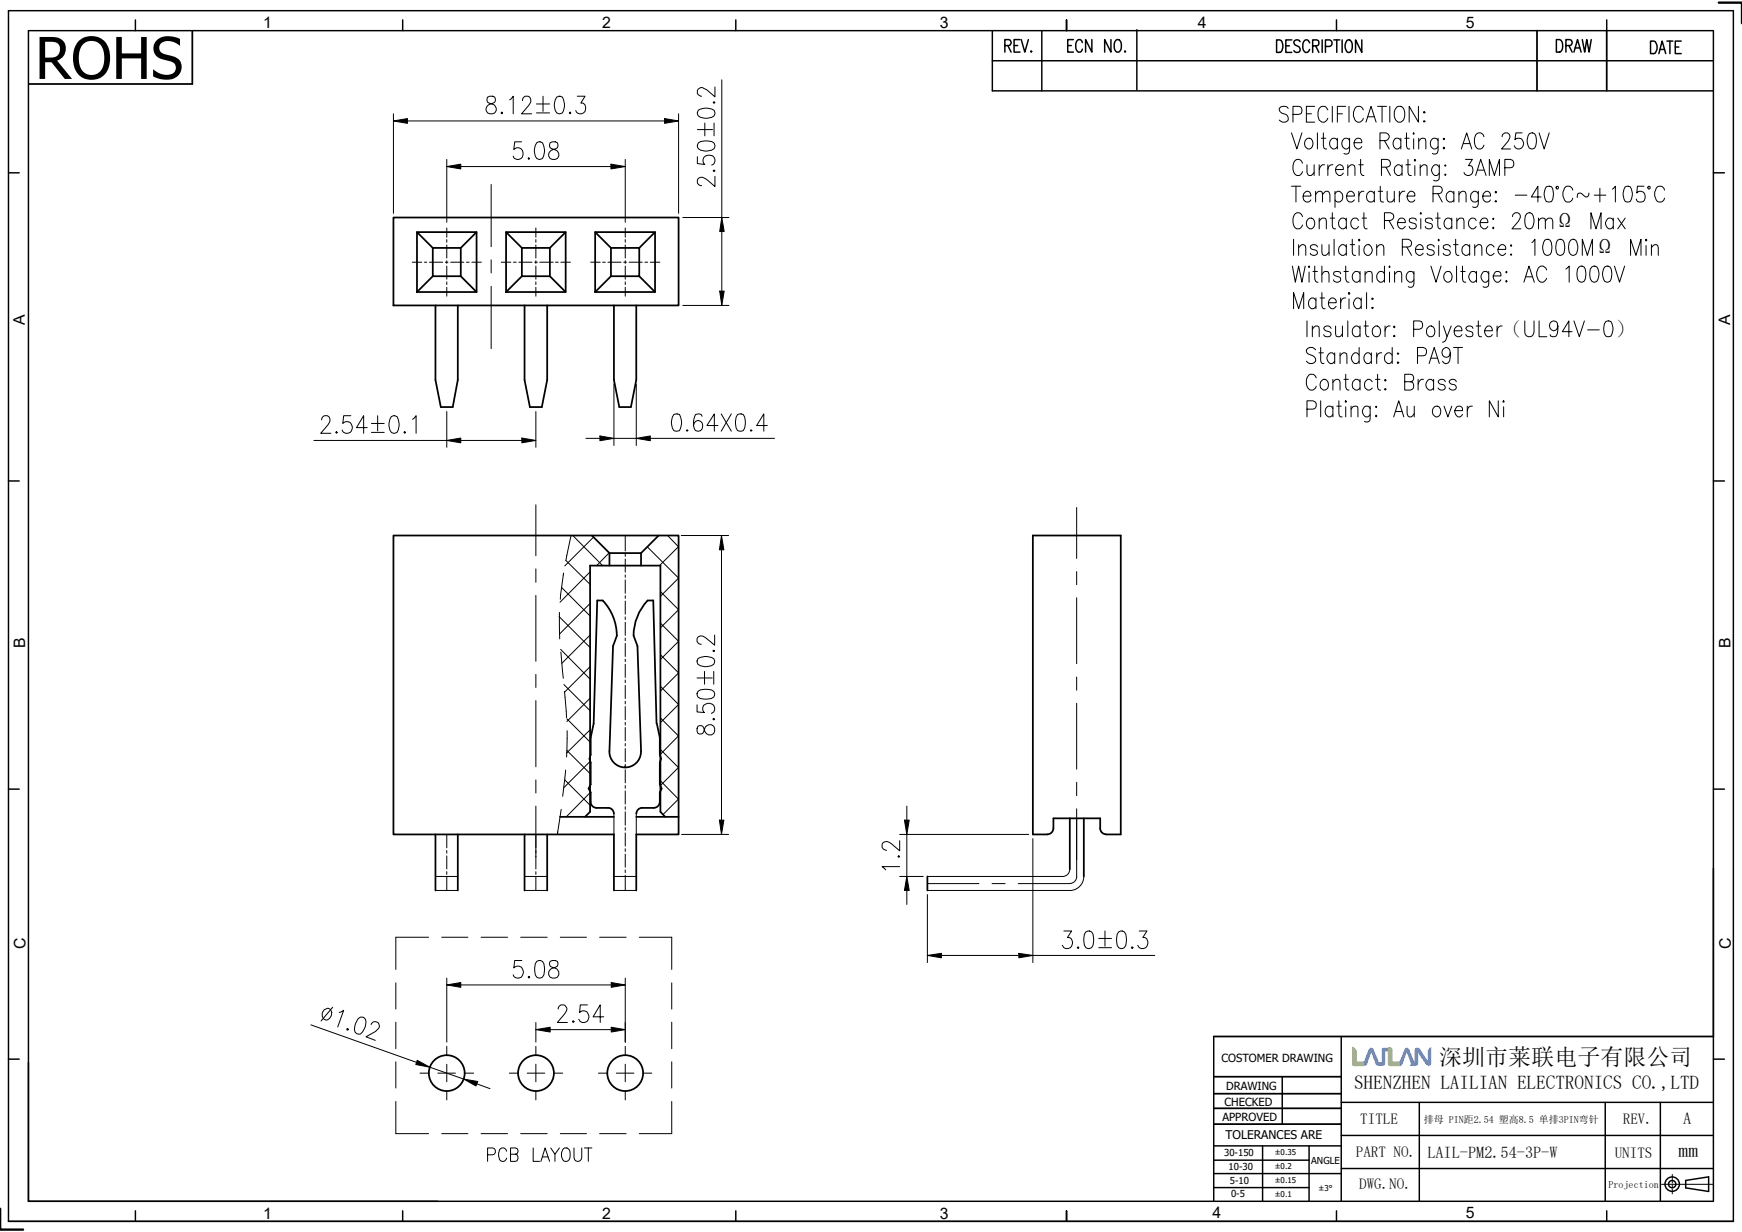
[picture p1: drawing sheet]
<svg xmlns="http://www.w3.org/2000/svg" width="297mm" height="210mm" viewBox="0 0 297 210" stroke-linecap="round" stroke-linejoin="round" font-family="sans-serif">
<defs><g id="words">
<text font-size="9.8" x="6" y="13.5">ROHS</text>
<g font-size="3.9">
<text x="265.1" y="39">Ω</text>
<text x="272" y="43.5">Ω</text>
<text x="256.2" y="57.4">（</text>
<text x="275.3" y="57.4">）</text>
<text x="245.4" y="181.6">深圳市莱联电子有限公司</text>
</g>
<g font-size="3.3">
<text x="230.9" y="185.6">SHENZHEN LAILIAN ELECTRONICS CO.,LTD</text>
<text x="286.1" y="197.1">mm</text>
</g>
<g font-size="2.8">
<text x="287" y="191.5">A</text>
<text x="243.4" y="197.4">LAIL-PM2.54-3P-W</text>
</g>
<g font-size="2.7">
<text x="44.9" y="4.8">1</text>
<text x="102.6" y="4.8">2</text>
<text x="160.2" y="4.8">3</text>
<text x="204.2" y="4.7">4</text>
<text x="249.9" y="4.7">5</text>
<text x="4.2" y="55.4" transform="rotate(-90 4.2 55.4)">A</text>
<text x="295" y="55.4" transform="rotate(-90 295 55.4)">A</text>
<text x="4.3" y="110.4" transform="rotate(-90 4.3 110.4)">B</text>
<text x="295" y="110.4" transform="rotate(-90 295 110.4)">B</text>
<text x="4.3" y="161.8" transform="rotate(-90 4.3 161.8)">C</text>
<text x="295.1" y="161.8" transform="rotate(-90 295.1 161.8)">C</text>
<text x="44.9" y="207.7">1</text>
<text x="102.6" y="207.7">2</text>
<text x="160.2" y="207.7">3</text>
<text x="206.7" y="207.7">4</text>
<text x="249.9" y="207.7">5</text>
</g>
<g font-size="2.6">
<text x="231.9" y="191.6">TITLE</text>
<text x="276.7" y="191.5">REV.</text>
<text x="231.2" y="197.2">PART NO.</text>
<text x="275.3" y="197.4">UNITS</text>
<text x="231.7" y="202.7">DWG.NO.</text>
</g>
<text font-size="2" x="208.9" y="194.2">TOLERANCES ARE</text>
<g font-size="1.9">
<text x="208.3" y="180.9">COSTOMER DRAWING</text>
<text x="209.1" y="185.8">DRAWING</text>
<text x="208.4" y="191">APPROVED</text>
<text x="208.8" y="188.5">CHECKED</text>
</g>
<g font-size="1.7">
<text x="242.7" y="191.4">排母 PIN距2.54 塑高8.5 单排3PIN弯针</text>
<text x="274.2" y="202.5">Projection</text>
</g>
<g font-size="1.6">
<text x="208.7" y="197">30-150</text>
<text x="209.5" y="199.4">10-30</text>
<text x="209.7" y="201.8">5-10</text>
<text x="223.5" y="198.4">ANGLE</text>
<text x="209.9" y="204.1">0-5</text>
</g>
<g font-size="1.4">
<text x="217.3" y="196.9">±0.35</text>
<text x="217.3" y="204">±0.1</text>
<text x="217.3" y="201.7">±0.15</text>
<text x="217.3" y="199.3">±0.2</text>
<text x="224.8" y="203">±3°</text>
</g>
</g></defs>
<g fill="none" stroke="#000" stroke-width=".25">
<path d="M4.8 5.2h287.3v199.6h-287.3zM23.1 3.4v1.8M68.7 3.4v1.8M125.4 3.4v1.8M169.2 10.4h122.9M169.2 5.2v10.3h122.9M171.3 7.8h.7a.52 .52 0 0 0 .4-.5 .52 .52 0 0 0-.4-.6h-.7v2.2M171.8 7.8l.6 1.1M172.9 7.8h.6M173.9 6.7h-1v2.2h1M174.1 6.7l.6 2.2 .6-2.2M175.8 8.7l.1 .1-.1 .1z"/>
<path d="M177.6 5.2v10.3M181.8 3.4v1.8v-1.8M182 7.8h.6M183 6.7h-1v2.2h1M184.5 7.3a.51 .51 0 0 0-.3-.5 .51 .51 0 0 0-.5 .1 1.48 1.48 0 0 0 .2 2 .54 .54 0 0 0 .6-.5M186.2 6.7v2.2l-1.1-2.2v2.2M189.4 6.7v2.2l-1.1-2.2v2.2M190.3 6.9l.1-.2a.93 .93 0 0 1 .8 1.4l-.1 .3a.56 .56 0 0 1-.5 .5 .56 .56 0 0 1-.6-.5v-.3a1.32 1.32 0 0 1 .3-1.2zM191.8 8.7l.1 .1-.1 .1zM193.8 5.1v10.2M217.7 6.8h.5a1.27 1.27 0 0 1 0 2.1h-.5zM219.2 7.8h.6"/>
<path d="M220.2 6.8h-1v2.1h1M221.7 7.1a.52 .52 0 0 0-.7-.3 .52 .52 0 0 0-.3 .7l.7 .4a.57 .57 0 0 1 .1 1 .57 .57 0 0 1-.9-.3M223.3 7.3a.56 .56 0 0 0-.6-.5 .56 .56 0 0 0-.5 .5l-.1 .3a.93 .93 0 0 0 .8 1.3l.4-.5M223.8 7.8h.7a.54 .54 0 0 0 .4-.5 .54 .54 0 0 0-.4-.5h-.7v2.1M224.3 7.8l.6 1.1M225.4 6.8v2.1M226 7.9h.7a.58 .58 0 0 0 .4-.5 .58 .58 0 0 0-.4-.6h-.7v2.1M227.4 6.8h1M227.9 3.4v1.8M227.9 6.8v2.1M228.8 6.8v2.1M229.6 6.9a.63 .63 0 0 1 .7 .1 .63 .63 0 0 1 .3 .6 .94 .94 0 0 1-.8 1.3 1.42 1.42 0 0 1-.2-2z"/>
<path d="M232.2 6.8v2.1l-1.1-2.1v2.1M265.4 6.7h.5a1.34 1.34 0 0 1 0 2.2h-.5zM267 7.8h.6a.52 .52 0 0 0 .5-.5 .52 .52 0 0 0-.5-.6h-.6v2.2M267.5 7.8l.5 1.1M268.3 8.9l.7-2.2 .6 2.2M268.6 8.2h.7M269.8 6.7l.4 2.2 .3-2.2 .4 2.2 .4-2.2M273.9 3.4v1.8M281.4 7h.6a1.27 1.27 0 0 1 0 2.1h-.6zM282.8 9.1l.6-2.1 .6 2.1M283 8.4h.8M284.2 7h1"/>
<path d="M284.7 7v2.1M285.6 8h.6M286.6 7h-1v2.1h1M1.4 29.5h1.9M292.1 29.5h1.9M1.4 82h1.9M292.1 82h1.9M1.4 134.5h1.9M292.1 134.5h1.9M206.9 176.7v28.1M228.7 176.7v28.1M1.4 180.5h1.9"/>
<path d="M4.8 181.1v23.7h69.8M206.9 197.8h16.3M206.9 195.3h21.8M215.3 195.3v9.5M218.6 183.5v8.1M223.2 195.3v9.5M228.7 199.2h63.4M228.7 193.5h63.4M228.7 187.9h63.4M242 188v16.8M273.7 187.9v16.9M283.1 187.9v16.9"/>
<path d="M292.1 180.5h1.9M1.4 208.2v-206.4h294.1v206.4M23.1 206.4v1.8M68.7 206.4v1.8M125.4 206.4v1.8M181.8 206.4v1.8v-1.8M206.9 202.4h16.3M206.9 200h21.8M227.9 206.4v1.8M273.9 206.4v1.8M287.4 201.2l3.9-.6v2.5l-3.9-.6z"/>
<circle cx="285.1" cy="201.8" r="1.23"/>
<circle cx="285.1" cy="201.8" r=".62"/>
</g>
<!-- layer: CEN -->
<path d="M283.3 201.9h8.8M285.1 200.2v.9M285.1 201.4v.3M285.1 202v.3M285.1 202.6v.9" fill="none" stroke="#000" stroke-width=".17"/>
<path d="M293 .5h4v3.5M0 206v3.6h3.9" fill="none" stroke="#000" stroke-width=".4"/>
<!-- layer: 0 -->
<path d="M32.8 5.3v9h-27.9M262 5.2v10.3M273.9 5.2v10.3M206.9 176.7h85.2M206.9 191.6h21.8M206.9 188.9h21.8M206.9 186.4h21.8M206.9 183.5h21.8M1.4 208.2h294.1" fill="none" stroke="#000" stroke-width=".3"/>
<g fill="#8ac032">
<path d="M230.6 178.6h.3l.3 .6v1.8h1.3v.7h-1.6l-.2-.1z" fill-rule="evenodd"/>
<path d="M236.7 178.6a.44 .44 0 0 1 .6 .3v2.1h1.3v.7h-1.6l-.2-.1-.1-.3z" fill-rule="evenodd"/>
</g>
<path d="M239.5 178.7a.56 .56 0 0 1 .6 0 .56 .56 0 0 1 .3 .5l.8 1.8v-2.1a.57 .57 0 0 1 1 0l1.2 1.9v-1.6l.4-.6h.2v2.7a.52 .52 0 0 1-.5 .4 .52 .52 0 0 1-.4-.4l-1.3-1.8-.1 2.1-1.5 .1 .4-.4-.7-1.8-.8 1.8-.1 .3-.4 .1v-.7zM233.5 178.7l.2-.1a.45 .45 0 0 1 .5 .3l.9 2.1h.5v-2.3l1.1-.1v.7l-.5-.1-.1 2.3-.3 .2h-.5a.74 .74 0 0 1-.9-.8l-.6-1.4-.8 2-.2 .2h-.3v-.7z" fill-rule="evenodd" fill="#508bf6"/>
<path d="M230.6 178.6a.84 .84 0 0 1 .6 .9v1.5h1.3v.7a3.3 3.3 0 0 1-1.8-.2zM236.7 178.6h.4l.2 .1v.2v2.1h1.3v.7h-1.3a.48 .48 0 0 1-.6-.4z" fill="none" stroke="#8ac032" stroke-width=".17"/>
<!-- layer: 0 -->
<path d="M292.1 148v28.7" fill="none" stroke="#000" stroke-width=".25"/>
<!-- layer: 3 -->
<g fill="none" stroke="#000" stroke-width=".17">
<path d="M67.1 19.4v17M83.1 16.6a.68 .68 0 0 0 .3 1 1.21 1.21 0 0 1 1.2 .8 .83 .83 0 0 1-.6 1h-.5a.85 .85 0 0 1-.7-.9 .85 .85 0 0 1 .8-.8l.5-.1a.68 .68 0 0 0 .3-1l-.4-.2h-.5zM85.4 19.2l.2-.1 .1 .1-.1 .2zM86.9 17l.6-.6v3M89.1 17.2a.74 .74 0 0 1 .4-.8h.5a.94 .94 0 0 1 .1 1.6l-1.2 1.4h1.8M91.5 19.2h2.2M91.5 17.7h2.2M92.6 16.4v2.6M94.9 16.6l.4-.2 .6 .2a2.69 2.69 0 0 1 0 2.6l-.6 .2a1.44 1.44 0 0 1-.8-1.7l.2-.7zM97.1 19.2l.1-.1 .1 .1-.1 .2zM98.4 16.4h1.3l-.7 1.2h.4a.96 .96 0 0 1 .3 1.4 .96 .96 0 0 1-1.4 .1l-.1-.3M115.7 19.4v17"/>
<path d="M119 18.8a2.66 2.66 0 0 1 2.7 0l.2 .6a1.47 1.47 0 0 1-1.7 .8l-.7-.2-.5-.2-.1-.4zM121.6 17.5l.1-.1 .2 .1-.2 .1zM121.9 14.8v1.7l-1.4-1.2-.5-.2a.7 .7 0 0 0-1.1 .3 .78 .78 0 0 0 .6 1h.1M123.1 13.6v23.5M219.6 18.5a.94 .94 0 0 0-1.5 0 .76 .76 0 0 0 .5 .8l.6 .2a.71 .71 0 0 1 .4 .7 .71 .71 0 0 1-.5 .6h-.4l-.6-.3M220.4 19.5l1.4-.1a.74 .74 0 0 0-.4-1.3h-1v2.7M222.7 19.4h.9M224.2 18.1h-1.5v2.7h1.5M226.4 18.7a.86 .86 0 0 0-1-.6 .86 .86 0 0 0-.7 1 1.59 1.59 0 0 0 .7 1.7 .91 .91 0 0 0 1-.6M227.2 18.1v2.7M228 19.4h.9M229.4 18.1h-1.4v2.7"/>
<path d="M230 18.1v2.7M232.4 18.7a.77 .77 0 0 0-.7-.6 .77 .77 0 0 0-.8 .6 1.67 1.67 0 0 0 .6 2.1 .89 .89 0 0 0 .9-.6M233.2 19.9h1.1M234.9 18.1h1.5M235.6 18.1v2.7M237 18.1v2.7M238.2 18.2a.9 .9 0 0 1 .9 .1 .9 .9 0 0 1 .4 .8 1.59 1.59 0 0 1-.7 1.7 1.2 1.2 0 0 1-1.1-1.7l.1-.4zM241.8 18.1v2.7l-1.5-2.7v2.7M242.8 19l.1 .1-.1 .2-.1-.2zM67.1 20.6l2.4-.4v.8zM69.5 20.6h43.8M76.2 28.4l2.4-.4v.8z"/>
<path d="M76.2 27.2v10.7M78.6 28.4h25.6M88.9 24.2h-1.1l-.2 1.3a.91 .91 0 0 1 1.1-.2 .91 .91 0 0 1 .5 1 .86 .86 0 0 1-.7 .9 .86 .86 0 0 1-1-.6M90.1 26.9l.2 .1-.2 .2-.1-.2zM91.5 24.3l.4-.1 .6 .1a2.69 2.69 0 0 1 0 2.7l-.6 .2a1.44 1.44 0 0 1-.8-1.7l.2-.7zM93.8 24.3a.68 .68 0 0 0 .3 1 1.21 1.21 0 0 1 1.2 .9 .83 .83 0 0 1-.6 1h-.5a.85 .85 0 0 1-.7-.9 .85 .85 0 0 1 .8-.8l.5-.2a.68 .68 0 0 0 .2-1l-.3-.1h-.5zM104.2 28l2.4 .4-2.4 .4zM106.6 27.2v10.7M113.3 20.2l2.4 .4-2.4 .4zM116.4 37.1h7.9M118.9 26.7v1.2l1.3 .1a.92 .92 0 0 1-.2-1.1 .92 .92 0 0 1 1-.4 .86 .86 0 0 1 .9 .7 .86 .86 0 0 1-.6 .9M118.9 22.1h2.6"/>
<path d="M119 24.4a2.66 2.66 0 0 1 2.7 0l.2 .6a1.47 1.47 0 0 1-1.7 .7l-.7-.1-.5-.3-.1-.3zM120.2 21v2.2M121.6 29.1l.1-.1 .2 .1-.2 .2zM121.7 21v2.2M121.9 30.1v1.7l-1.4-1.2a.92 .92 0 0 0-1.6 .1v.5a.73 .73 0 0 0 .7 .4M123.1 37.1l.4 2.4h-.8zM123.1 39.5v10.1M220.2 22.6l.9 2.8 .9-2.8M220.2 31.7h1.6M221 31.7v2.7M222.1 27.8a.77 .77 0 0 0-.8-.7 .77 .77 0 0 0-.8 .7 1.67 1.67 0 0 0 .6 2.1 .81 .81 0 0 0 1-.6M222.1 36.9a.77 .77 0 0 0-.8-.7 .77 .77 0 0 0-.8 .7 1.67 1.67 0 0 0 .6 2.1 .81 .81 0 0 0 1-.7"/>
<path d="M222.2 33.4a.74 .74 0 0 1 1.1-.6l.2 .6h-1.3a.74 .74 0 0 0 .3 .9 .74 .74 0 0 0 1-.2M222.8 23.7a.74 .74 0 0 1 .8 0 .74 .74 0 0 1 .2 .9 .77 .77 0 0 1-.8 .8 1.05 1.05 0 0 1-.2-1.7zM222.8 28.1v1.3l.2 .4 .2 .1h.3l.6-.5M223.1 37.3a.74 .74 0 0 1 .8 .1 .74 .74 0 0 1 .3 .8 .77 .77 0 0 1-.9 .8 1.05 1.05 0 0 1-.2-1.7zM224.1 28.1v1.8M224.3 33.2l.6-.6 .5 .2 .1 .4 .5-.6h.4l.2 .2 .1 .4v1.2M224.3 32.6v1.8M224.6 22.6v2.8M224.9 37.7l.6-.5 .5 .1 .1 1.7M224.9 28.1v1.8M224.9 37.2v1.8M225.3 23.6h.7"/>
<path d="M225.5 33.2v1.2M225.6 22.6v2.2l.1 .4 .5 .2M225.8 28.1a.84 .84 0 0 0-.9 .8M226.4 28.1v1.8M226.8 37.2h.8M227.2 36.3v2.2l.1 .4 .4 .1M227.3 28.1a.77 .77 0 0 0-.9 .8M227.6 33a.65 .65 0 0 1 .6-.4 .65 .65 0 0 1 .6 .4 .86 .86 0 0 1 0 1.1 .86 .86 0 0 1-1 .2l-.2-.2M227.6 32.6v2.7M227.7 28.9a.74 .74 0 0 1 1.1-.7l.2 .4v.3h-1.3a.73 .73 0 0 0 .4 .9 .73 .73 0 0 0 .9-.3M228 24a.63 .63 0 0 0-1-.3 .97 .97 0 0 0-.3 1 .97 .97 0 0 0 .9 .7l.4-.4M228 23.6v1.8"/>
<path d="M229.5 37.6a.63 .63 0 0 0-.9-.3 .97 .97 0 0 0-.4 1 .97 .97 0 0 0 .9 .7l.4-.4M229.5 37.2v1.8M229.6 33.4a.77 .77 0 0 1 .9-.8 .76 .76 0 0 1 .4 .8h-1.3a.8 .8 0 0 0 .9 1l.4-.3M229.8 28.6l.6-.5 .5 .1 .1 1.7M229.8 28.1v1.8M230.1 24a.63 .63 0 0 0-1-.3 .97 .97 0 0 0-.3 1 .97 .97 0 0 0 .8 .7l.5-.4M230.1 23.6v2l-.1 .4a.6 .6 0 0 1-.9 .2M230.9 24.3a.74 .74 0 0 1 1.1-.6l.2 .6h-1.3a.77 .77 0 0 0 .2 .9 .77 .77 0 0 0 .9 0l.2-.2M231.6 37.6l-.2-.3a.88 .88 0 0 0-1.1 .4 .88 .88 0 0 0 .4 1.2l.2 .1h.3l.4-.4M231.7 28.1h.7M231.7 32.6v1.8M232 27.2v2.2l.1 .4 .4 .1"/>
<path d="M232.2 37.2h.8M232.5 32.6a.77 .77 0 0 0-.8 .8M232.5 36.3v2.2l.1 .4 .5 .1M232.9 20.8l.9-2.7 .8 2.7M234.3 33a.65 .65 0 0 0-.6-.4 .65 .65 0 0 0-.6 .4 .86 .86 0 0 0 0 1.1 .86 .86 0 0 0 1 .2l.2-.2M234.3 32.6v1.8M235 32.6h.7M235.3 24h1a.67 .67 0 0 0 .6-.7 .67 .67 0 0 0-.6-.7h-1v2.8M235.3 31.7v2.2l.1 .4 .5 .1M235.5 28.5h1l.4-.2a.68 .68 0 0 0 .1-.7 .68 .68 0 0 0-.5-.4h-1v2.7M236 37.6h1.1a.67 .67 0 0 0 .5-.7 .67 .67 0 0 0-.5-.6h-1.1v2.7M236 24l.9 1.4"/>
<path d="M236.3 28.5l.8 1.4M236.5 32.6v1.3l.1 .4 .6 .1 .5-.5M236.8 37.6l.8 1.4M237.7 32.6v1.8M238.3 37.9a.67 .67 0 0 1 .6-.8 .67 .67 0 0 1 .7 .8h-1.3a.86 .86 0 0 0 .8 1.1l.5-.4M238.6 32.6v1.8M238.8 24l-.4-.4a.93 .93 0 0 0-.9 .6 .93 .93 0 0 0 .3 1l.2 .2h.4l.4-.4M238.8 23.6v1.8M239 28.5a.65 .65 0 0 0-.6-.4 .65 .65 0 0 0-.6 .4 .91 .91 0 0 0 .8 1.4l.4-.4M239 28.1v1.8M239.5 32.6a.84 .84 0 0 0-.9 .8M239.5 23.6h.8"/>
<path d="M239.7 28.1h.8M239.8 22.6v2.2l.1 .4 .5 .2M239.9 33.4a.84 .84 0 0 1 .9-.8 .66 .66 0 0 1 .4 .8h-1.3a.87 .87 0 0 0 .9 1l.4-.3M240.1 27.2v2.2l.1 .4 .4 .1M241 22.6l.1 .2-.1 .1-.1-.1zM241 23.7v1.7M241.2 27.2l.2 .1-.2 .2-.1-.2zM241.2 28.2v1.7M241.5 37.6l-.1-.3a.72 .72 0 0 0-1.1 .3l.1 .2 1 .4 .1 .4a.65 .65 0 0 1-.6 .4 .65 .65 0 0 1-.6-.4M241.9 24.1l.5-.5 .6 .1 .1 1.7M241.9 23.6v1.8M242.1 28.6l.6-.5 .6 .1v1.7"/>
<path d="M242.1 28.1v1.8M242.2 36.3l.1 .1-.1 .1-.1-.1zM242.2 37.3v1.7M242.8 20.6l.1 .1-.1 .1-.1-.1zM244.2 37.6a.64 .64 0 0 0-.6-.5 .64 .64 0 0 0-.6 .5l.1 .2 1 .4 .1 .4a.64 .64 0 0 1-.6 .4 .64 .64 0 0 1-.6-.4M244.3 33h1a.64 .64 0 0 0 .6-.6 .64 .64 0 0 0-.6-.7h-1v2.7M244.8 37.2h.7M245.1 36.3v2.2l.1 .4 .4 .1M245.1 33l.8 1.4M245.2 24a.63 .63 0 0 0-1-.3 .97 .97 0 0 0-.3 1 .97 .97 0 0 0 .8 .7l.5-.4M245.2 23.6v2l-.1 .4a.6 .6 0 0 1-.9 .2M245.4 28.5l-.4-.4a.91 .91 0 0 0-.9 .9 .91 .91 0 0 0 .9 .9l.4-.4"/>
<path d="M245.4 28.1l-.1 2.5a.65 .65 0 0 1-.9 .1M246 23.7l.1-.1 .2 .1-.2 .1zM246.1 25.1l.2 .1-.2 .2-.1-.2zM246.3 29.8l.1-.1 .1 .1-.1 .1zM246.4 28.1l.1 .1-.1 .1-.1-.1zM247.5 37.6a.63 .63 0 0 0-.9-.3 .97 .97 0 0 0-.4 1 .97 .97 0 0 0 .9 .7l.4-.4M247.5 37.2v1.8M247.9 33a.65 .65 0 0 0-.6-.4 .65 .65 0 0 0-.6 .4 .86 .86 0 0 0-.1 1.1 .86 .86 0 0 0 1.1 .2l.2-.2M247.9 32.6v1.8M248.4 37.7l.5-.5 .6 .1 .1 1.7M248.4 37.2v1.8M248.7 33.2l.6-.6 .6 .2 .1 1.6"/>
<path d="M248.7 32.6v1.8M249.1 25.4l1-2.8 .8 2.8M249.5 24.5h1.1M249.9 27.2h1.1l-.6 1h.3a.88 .88 0 0 1 .3 1.3 .88 .88 0 0 1-1.3 .2l-.1-.3M251.6 29.9l.8-2.7 1 2.7M251.7 37.6a.63 .63 0 0 0-1-.3 .97 .97 0 0 0-.3 1 .97 .97 0 0 0 .8 .7l.5-.4M251.9 29h1.1M252 33a.65 .65 0 0 0-.6-.4 .65 .65 0 0 0-.6 .4 .86 .86 0 0 0 0 1.1 .86 .86 0 0 0 1 .2l.2-.2M252 32.6v2.1l-.1 .4a.6 .6 0 0 1-.8 .1M252.3 37.9a.74 .74 0 0 1 1.2-.6l.2 .6h-1.4a.77 .77 0 0 0 .3 .9 .77 .77 0 0 0 .9 .1l.2-.3M252.8 33.4a.74 .74 0 0 1 1.1-.6l.2 .6h-1.3a.74 .74 0 0 0 .4 .9 .74 .74 0 0 0 .9-.2M253 23.3a.77 .77 0 0 0-.8-.7 .77 .77 0 0 0-.7 .7 1.67 1.67 0 0 0 .5 2.1 .81 .81 0 0 0 1-.7"/>
<path d="M253.9 29.9v-2.7l.9 2.7 .8-2.7v2.7M254.5 37.3l.1-.1 .1 .1-.1 .1zM254.6 38.7l.1 .2-.1 .1-.1-.1zM254.9 32.8l.1-.2 .1 .2-.1 .1zM255 34.2l.1 .1-.1 .1-.1-.1zM256.1 23.3a.69 .69 0 0 1 .5-.6 .69 .69 0 0 1 .7 .2 1.01 1.01 0 0 1-.2 1.2l-1.1 1.3h1.5M256.6 28.6h.9a.72 .72 0 0 0 .6-.7 .72 .72 0 0 0-.6-.7h-.9v2.7M257.9 36.9a.69 .69 0 0 1 .5-.6 .69 .69 0 0 1 .7 .2 .99 .99 0 0 1-.2 1.2l-1.1 1.3h1.5M258.3 33.3h2M259.5 22.6h-1.1l-.1 1.2a.88 .88 0 0 1 1.2 0 .88 .88 0 0 1 .1 1.2 .76 .76 0 0 1-.8 .4 .76 .76 0 0 1-.6-.6M260.3 36.4l.5-.1a1.36 1.36 0 0 1 .7 1.5l-.3 1.1-.6 .1a1.27 1.27 0 0 1-.6-1.6l.1-.6zM260.7 22.8a.7 .7 0 0 1 1.1 .4 2.78 2.78 0 0 1-.2 2l-.3 .2-.6-.2a2.22 2.22 0 0 1 0-2.4z"/>
<path d="M262.3 37.7l.3-.4 .3-.1 .5 .1 .1 .4 .5-.5 .6 .1 .1 .4v1.3M262.3 37.2v1.8M262.4 22.6l.9 2.8 .8-2.8M262.8 33.6h-1.7l1.1-1.9v2.7M263.5 37.7v1.3M263.6 31.8a.75 .75 0 0 1 1.1 .5 2.84 2.84 0 0 1-.2 2 .75 .75 0 0 1-1.1-.4 2.31 2.31 0 0 1 .2-2.1zM265.4 31.8h.3v.3l-.2 .2-.1-.2zM268.1 32.4a.79 .79 0 0 0-1.2-.6 1.72 1.72 0 0 0 .2 2.6 .81 .81 0 0 0 1-.6M270.9 32.9a.5 .5 0 0 1-.6 .7 1.42 1.42 0 0 0-1-.7l-.3 .1-.1 .7M271.2 39v-2.7l.9 2.7 .9-2.7v2.7M271.8 33.3h2M272.8 32.1v2.3"/>
<path d="M274.9 32.3l.5-.6v2.7M275.1 37.6l-.5-.4a.91 .91 0 0 0-.9 .9 .91 .91 0 0 0 .9 .9l.5-.4M275.1 37.2v1.8M275.8 37.2l1.3 1.8M277.1 31.8l.3-.1 .6 .1a2.32 2.32 0 0 1 0 2.5l-.4 .1-.5-.1a2.32 2.32 0 0 1 0-2.5zM277.1 37.2l-1.3 1.8M280.3 31.7h-1.1l-.1 1.2a.82 .82 0 0 1 1-.2 .82 .82 0 0 1 .4 1 .79 .79 0 0 1-.7 .7 .79 .79 0 0 1-.8-.5M281 31.8h.3v.3l-.1 .2-.2-.2zM283.8 32.4a.77 .77 0 0 0-.8-.7 .77 .77 0 0 0-.7 .7 1.63 1.63 0 0 0 .5 2 .79 .79 0 0 0 1-.6M116.4 52.1h7.9M122.7 49.6h.8l-.4 2.5zM220.3 45.4l.6 2.7 .5-2.7 .6 2.7 .5-2.7"/>
<path d="M220.5 52.6v-2.7l.9 2.7 .9-2.7v2.7M220.5 40.8v2.7M221.4 42.2l.6-.5 .5 .2 .1 1.6M221.4 41.7v1.8M222.8 54.7v2.7M223.2 45.4l.1 .1-.1 .1-.1-.1zM223.2 46.4v1.7M223.7 56.1l.6-.5 .6 .1v1.7M223.7 55.6v1.8M223.8 46.3h.8M224.2 45.4v2.1l.1 .4 .4 .2M224.3 59.6a.84 .84 0 0 0-.9-.4 .84 .84 0 0 0-.7 .7l.1 .2 .4 .3a1.38 1.38 0 0 1 1.1 .8v.4a.93 .93 0 0 1-1.6 0"/>
<path d="M224.4 51.2l-.5-.4a.93 .93 0 0 0-.8 .6 .93 .93 0 0 0 .3 1.1l.2 .1h.3l.5-.4M224.4 50.8v1.8M224.6 42.1a.65 .65 0 0 0-.6-.4 .65 .65 0 0 0-.6 .4l.1 .3 .2 .1 .8 .3 .1 .4a.68 .68 0 0 1-1.2 0M225.1 50.8h.7M225.2 59.2v2.3l.1 .3 .4 .2M225.4 41.7l.1 1.7 .2 .1h.3l.6-.5M225.4 46.8l.3-.4 .2-.1 .6 .1 .1 1.7M225.4 49.9v2.2l.1 .4 .4 .1M225.4 45.4v2.7M226.5 51.6a.77 .77 0 0 1 .9-.8 .67 .67 0 0 1 .4 .8h-1.3a.84 .84 0 0 0 .9 1l.4-.4M226.6 41.7v1.8M226.9 56a.68 .68 0 0 0-.6-.5 .68 .68 0 0 0-.6 .5 1.28 1.28 0 0 0 1.1 .6l.1 .4a.72 .72 0 0 1-1.2 0"/>
<path d="M227.5 40.8v2.7M227.7 55.6l.1 1.7 .6 .1 .5-.5M228.6 46.7l-.1-.3-.4-.1-.6 .1-.1 .3a1.42 1.42 0 0 0 1.1 .6l.1 .4a.65 .65 0 0 1-.6 .4 .65 .65 0 0 1-.6-.4M228.6 50.8v1.8M228.9 55.6v1.8M229.1 46.3h.8M229.4 45.4v2.1l.2 .4 .4 .2M229.4 50.8a.77 .77 0 0 0-.8 .8M229.5 42.1a.65 .65 0 0 0-.6-.4 .65 .65 0 0 0-.6 .4 .83 .83 0 0 0 0 1.1 .83 .83 0 0 0 1 .2l.2-.2M229.5 41.7v1.8M229.8 54.7v2.7M230 49.9l.1 .1-.1 .2-.1-.2z"/>
<path d="M230 50.9v1.7M230.2 41.7h.8M230.6 40.8v2.2l.1 .4 .4 .1M231.7 40.8l.2 .1-.2 .2-.1-.2zM231.7 41.9v1.6M231.7 59.2v2.8M231.9 46.7a.63 .63 0 0 0-1-.3 .97 .97 0 0 0-.3 1 .97 .97 0 0 0 .8 .7l.5-.4M231.9 56a.65 .65 0 0 0-.6-.4 .65 .65 0 0 0-.6 .4 .86 .86 0 0 0-.1 1 .86 .86 0 0 0 1.1 .3l.2-.3M231.9 46.3v1.8M231.9 55.6v1.8M232.1 51.2l-.4-.4a.91 .91 0 0 0-.9 .9 .91 .91 0 0 0 .9 .9l.4-.4M232.1 50.8v1.8"/>
<path d="M232.5 55.6h.8M232.7 46.8l.3-.4 .3-.1 .6 .1 .1 1.7M232.7 46.3v1.8M232.8 41.9l.2-.2a.91 .91 0 0 1 1 .9 .91 .91 0 0 1-1 .9 1.07 1.07 0 0 1-.2-1.6zM232.8 54.7v2.2l.2 .4 .4 .1M233 49.9v2.7M233.9 52.5l.1-.1 .1 .1-.1 .1zM234 50.8l.1 .1-.1 .1-.1-.1zM234.1 56l.2-.3a.59 .59 0 0 1 1 .3 .85 .85 0 0 1 0 1 .85 .85 0 0 1-1 .3 1.12 1.12 0 0 1-.2-1.3zM234.7 42.2l.6-.5 .5 .2 .1 1.6M234.7 41.7v1.8M236 46.7a.63 .63 0 0 0-.9-.3 .97 .97 0 0 0-.4 1 .97 .97 0 0 0 .9 .7l.4-.4"/>
<path d="M236 45.4v2.7M236.1 55.6v1.8M236.9 45.4l.1 .1-.1 .1-.1-.1zM236.9 46.4v1.7M237 55.6a.77 .77 0 0 0-.9 .8M237.4 59.2v2.8M237.6 57.3l.1-.2 .1 .2-.1 .1zM237.6 55.7l.1-.1 .1 .1-.1 .2zM237.8 46.8l.5-.5 .6 .1 .1 1.7M237.8 46.3v1.8M239.1 42.1h1a.67 .67 0 0 0 .6-.7 .67 .67 0 0 0-.6-.6h-1v2.7M239.9 42.1l.8 1.4"/>
<path d="M241 56.1h1a.73 .73 0 0 0 .6-.7 .73 .73 0 0 0-.6-.7h-1v2.7M241.1 46.7l-.2-.3a.88 .88 0 0 0-1.1 .4 .88 .88 0 0 0 .3 1.1l.2 .2h.4l.4-.4M241.1 46.3v2.1l-.1 .3-.3 .3-.6-.1M241.3 42.5a.74 .74 0 0 1 1.1-.6l.2 .3v.3h-1.3a.75 .75 0 0 0 .4 .9 .75 .75 0 0 0 .9-.2M243.3 56l.3-.3a.59 .59 0 0 1 .9 .3 .85 .85 0 0 1 .1 1 .85 .85 0 0 1-1 .3 1.12 1.12 0 0 1-.3-1.3zM244 45.4l.8 2.7 .9-2.7M244.5 42.1a.65 .65 0 0 0-.6-.4 .65 .65 0 0 0-.6 .4l.1 .3 .3 .1 .7 .3 .1 .4a.68 .68 0 0 1-1.2 0M245.3 40.8l.1 .1-.1 .2-.1-.2zM245.3 41.9v1.6M245.4 54.7v2.7M246.1 55.6l.6 1.8-.4 .8-.4 .1M246.5 46.4a.74 .74 0 0 1 .9 0 .74 .74 0 0 1 .2 .9 .77 .77 0 0 1-.9 .8 1.05 1.05 0 0 1-.2-1.7z"/>
<path d="M247.3 42.1a.64 .64 0 0 0-.6-.4 .64 .64 0 0 0-.7 .4l.1 .3 .3 .1 .6 .1a.49 .49 0 0 1 .2 .8 .73 .73 0 0 1-1.2-.2M247.4 55.6l-.7 1.8M247.8 41.7h.8M247.8 59.2h1.5M247.9 56.4a.74 .74 0 0 1 1.1-.7l.2 .7h-1.3a.74 .74 0 0 0 .4 .9 .74 .74 0 0 0 .9-.3M248.2 40.8v2.2l.1 .4 .4 .1M248.3 45.4v2.7M248.6 59.2v2.8M249 46.3h.8M249.3 45.4v2.1l.2 .4 .4 .2M250.6 42.1a.65 .65 0 0 0-.6-.4 .65 .65 0 0 0-.7 .4 .83 .83 0 0 0 0 1.1 .83 .83 0 0 0 1.1 .2l.2-.2M250.6 41.7v1.8"/>
<path d="M251.1 56a.64 .64 0 0 0-.6-.5 .64 .64 0 0 0-.6 .5 1.28 1.28 0 0 0 1.1 .6l.1 .4a.67 .67 0 0 1-.6 .4 .67 .67 0 0 1-.6-.4M251.4 42.2l.6-.5h.3l.3 .2 .1 1.6M251.4 41.7v1.8M251.7 55.6h.7M251.7 46.7l-.4-.4a.91 .91 0 0 0-.9 .9 .91 .91 0 0 0 .9 .9l.4-.4M251.7 46.3v1.8M252 54.7v2.2l.1 .4 .5 .1M253.1 56.4a.84 .84 0 0 1 .9-.8 .82 .82 0 0 1 .4 .8h-1.3a.87 .87 0 0 0 .9 1l.4-.4M253.8 46.7l-.4-.4a.91 .91 0 0 0-.9 .9 .91 .91 0 0 0 .9 .9l.4-.4M253.8 46.3v2.4a.65 .65 0 0 1-.9 .2M254.6 47a.71 .71 0 0 1 .4-.7 .71 .71 0 0 1 .9 .2v.5h-1.3a.93 .93 0 0 0 .9 1.1l.4-.4M254.7 42.1a.65 .65 0 0 0-.6-.4 .65 .65 0 0 0-.6 .4 .83 .83 0 0 0 0 1.1 .83 .83 0 0 0 1 .2l.2-.2"/>
<path d="M255.2 55.6v1.8M255.4 42.5a.84 .84 0 0 1 .9-.8 .66 .66 0 0 1 .4 .8h-1.3a.76 .76 0 0 0 .3 .8 .76 .76 0 0 0 .8 .1l.2-.2M256.1 55.6a.77 .77 0 0 0-.9 .8M256.7 46.4l.1-.1 .1 .1-.1 .1zM256.8 47.8l.1 .1-.1 .2-.1-.2zM257.5 43.4l.1-.1 .1 .1-.1 .1zM257.6 41.7l.1 .2-.1 .1-.1-.1zM259.8 48.1l.9-2.7 .9 2.7M260 54.7v1.9a.79 .79 0 0 0 .8 .8 .79 .79 0 0 0 .7-.8v-1.9M260.1 47.2h1.1M261.2 41.3l.5-.5v2.7M262.4 54.7v2.7h1.3"/>
<path d="M263.4 40.9l.5-.1a1.35 1.35 0 0 1 .7 1.6l-.1 .6a.7 .7 0 0 1-1.1 .4 2.22 2.22 0 0 1 0-2.5zM263.7 46a.77 .77 0 0 0-.8-.7 .77 .77 0 0 0-.7 .7 1.67 1.67 0 0 0 .5 2.1 .89 .89 0 0 0 1-.7M265.6 40.9l.5-.1a1.35 1.35 0 0 1 .7 1.6l-.1 .6a.7 .7 0 0 1-1.1 .4 2.53 2.53 0 0 1 0-2.5zM265.6 55.6l-.1-.5a.7 .7 0 0 0-1.2 0 .76 .76 0 0 0 .1 1.1 .76 .76 0 0 0 1.1-.2l.1-.4-.1 1.3a.75 .75 0 0 1-1.1 .4l-.1-.3M267 45.9l.5-.5v2.7M267.8 40.9l.3-.1 .6 .1a2.24 2.24 0 0 1 0 2.5l-.6 .1a1.24 1.24 0 0 1-.7-1.5l.1-.7zM268 56.5h-1.6l1.1-1.8v2.7M268.3 54.7l1 2.7 .8-2.7M269.2 45.5l.5-.1a1.24 1.24 0 0 1 .7 1.5l-.3 1-.6 .2a1.35 1.35 0 0 1-.6-1.6l.1-.6zM269.8 43.5v-2.7l.8 2.7 .9-2.7v2.7M270.7 56.2h2M271.4 45.5l.5-.1a1.33 1.33 0 0 1 .7 1.5l-.3 1-.6 .2a1.35 1.35 0 0 1-.7-1.6l.1-.6z"/>
<path d="M273.6 45.5a.7 .7 0 0 1 1.1 .4 2.84 2.84 0 0 1-.2 2l-.4 .2-.5-.2a2.24 2.24 0 0 1 0-2.4zM273.8 54.8l.3-.1 .5 .1a2.32 2.32 0 0 1 0 2.5l-.5 .1a1.24 1.24 0 0 1-.7-1.5l.1-.7zM275.3 45.4l.8 2.7 .9-2.7M278 43.5v-2.7l.9 2.7 .9-2.7v2.7M280.6 40.8l.2 .1-.2 .2-.1-.2zM280.6 41.9v1.6M281.6 42.2l.5-.5h.3l.2 .2 .1 1.6M281.6 41.7v1.8M53.5 75.1h22.7M54.8 71.6a.73 .73 0 0 1 .5-.7h.5a.94 .94 0 0 1 .1 1.5l-1.2 1.5h1.7M57.4 73.6l.1 .1-.1 .2-.2-.2zM59.8 70.9h-1.2l-.2 1.3a.96 .96 0 0 1 1.4 0 .96 .96 0 0 1 0 1.3 .96 .96 0 0 1-1.4 .1l-.1-.3"/>
<path d="M62.6 72.9h-1.8l1.2-2v3M63.3 73.7h2.2M63.3 72.2h2.2M64.4 70.9v2.5M66.7 71l.4-.1 .6 .1a2.69 2.69 0 0 1 0 2.7l-.6 .2a1.44 1.44 0 0 1-.8-1.7l.2-.7zM69 73.6l.1 .1-.1 .2-.1-.2zM70.3 71.5l.6-.6v3M76.2 75.1l2.4-.4v.8zM76.2 70.1v6.1M78.6 75.1h10.4M89 74.7l2.4 .4-2.4 .4zM91.4 70.1v6.1"/>
<path d="M99.9 74.7h2.4M102.3 74.3l2.4 .4-2.4 .4zM104.7 65.4v10.5M104.7 74.7h3.8M108.5 74.7l2.4-.4v.8zM108.5 65.5v10.4M110.9 74.7h21.2M114.9 70.7l.3-.1 .6 .1a2.77 2.77 0 0 1 0 2.7l-.4 .1-.5-.1a2.48 2.48 0 0 1 0-2.7zM117 73.4l.2-.2 .1 .2-.1 .1zM119.7 71a.78 .78 0 0 0-1.1-.3l-.4 1.1v.7a.84 .84 0 0 1 .9-.8 .93 .93 0 0 1 .7 .9 .93 .93 0 0 1-.8 .9l-.4-.1-.4-.9M122.4 72.5h-1.9l1.3-1.9v2.9M123 70.6l1.7 2.9"/>
<path d="M124.7 70.6l-1.7 2.9M125.8 70.7l.3-.1 .6 .1a2.77 2.77 0 0 1 0 2.7l-.3 .1-.6-.1a2.77 2.77 0 0 1 0-2.7zM128 73.2l.2 .2-.2 .1-.1-.1zM130.8 72.5h-1.8l1.2-1.9v2.9M222.8 69.7l1.4-.1a.75 .75 0 0 0 .2-.7 .75 .75 0 0 0-.6-.6h-1v2.8M224.4 64.4a.8 .8 0 0 0-.8-.6 .8 .8 0 0 0-.8 .6 1.67 1.67 0 0 0 .6 2.1 .91 .91 0 0 0 1-.7M224.9 60.1h.7M225.2 65.1l.2-.3a.59 .59 0 0 1 1 .3 .89 .89 0 0 1 .1 .9 .89 .89 0 0 1-.9 .5 .95 .95 0 0 1-.4-1.4zM225.2 68.3v2.8M227.3 65.2l.5-.5 .6 .1 .1 1.7M227.3 69.6a.63 .63 0 0 0-1-.3 .97 .97 0 0 0-.3 1.1 .97 .97 0 0 0 .8 .7l.5-.4M227.3 64.7v1.8"/>
<path d="M227.3 69.2v1.9M227.6 60.5l-.4-.4a.91 .91 0 0 0-1 1 .91 .91 0 0 0 1 .9l.4-.4M227.6 60.1v1.9M227.9 69.2h.8M228.3 68.3v2.2l.1 .4 .4 .2M228.5 60.6l.5-.5 .6 .2v1.7M228.5 60.1v1.9M229.1 64.7h.8M229.4 63.8v2.2l.2 .3 .4 .2M229.4 68.3l.2 .2-.2 .1-.1-.1zM229.4 69.3v1.8M230.4 69.7l.3-.4 .2-.1 .6 .1v1.8"/>
<path d="M230.4 69.2v1.9M231.7 60.5l-.4-.4a.91 .91 0 0 0-.9 1 .91 .91 0 0 0 .9 .9l.4-.4M231.9 65.1a.65 .65 0 0 0-.6-.5 .65 .65 0 0 0-.6 .5 .83 .83 0 0 0-.1 1 .83 .83 0 0 0 1.1 .2l.2-.2M231.9 64.7v1.8M233.6 69.6l-.4-.4a.91 .91 0 0 0-.9 .9 .91 .91 0 0 0 .9 1l.4-.4M233.6 69.2v2.5a.65 .65 0 0 1-1 .1M233.8 60.5l-.4-.4a.93 .93 0 0 0-.9 .7 .93 .93 0 0 0 .3 1l.2 .2h.4l.4-.4M233.8 60.1v1.9M234 65.1a.65 .65 0 0 0-.7-.5 .65 .65 0 0 0-.6 .5 .83 .83 0 0 0 0 1 .83 .83 0 0 0 1.1 .2l.2-.2M234.5 69.3l.1-.1 .1 .1-.1 .2zM234.5 64.7h.8M234.6 70.8l.1 .1-.1 .2-.1-.2z"/>
<path d="M234.7 60.1v1.9M234.9 63.8v2.2l.1 .3 .4 .2M235.6 60.1a.77 .77 0 0 0-.9 .8M236 66.3l.2-.1 .1 .1-.1 .2zM236 64.8l.2-.1 .1 .1-.1 .2zM237.4 60.5a.73 .73 0 0 0-1-.3 .73 .73 0 0 0-.4 1 .74 .74 0 0 0 1.2 .6l.2-.2M237.6 71.1l.9-2.8 .8 2.8M237.9 70.1h1.1M238.3 61.7l.2 .1-.2 .2-.1-.2zM238.3 60.1l.2 .2-.2 .1-.1-.1zM239.5 65.1h1a.64 .64 0 0 0 .5-.7 .64 .64 0 0 0-.5-.6h-1v2.7h1l.3-.2a.74 .74 0 0 0-.3-1.2M239.9 69.2v1.3l.2 .4 .2 .2h.3l.5-.6"/>
<path d="M241.1 69.2v1.9M241.7 60.6l1.3-.1a.78 .78 0 0 0-.4-1.3h-.9v2.8M241.8 64.7v1.8M242.7 64.7a.84 .84 0 0 0-.9 .8M243.7 62l.8-2.8 .9 2.8M244 61.1h1.1M244.4 65.1l-.4-.4a.91 .91 0 0 0-.9 .9 .91 .91 0 0 0 .9 .9l.4-.4M244.4 64.7v1.8M244.6 69.3a.74 .74 0 0 1 .8 .1 .74 .74 0 0 1 .2 .8 .77 .77 0 0 1-.8 .9 1.05 1.05 0 0 1-.2-1.8zM246.2 69.2l.7 1.9 .6-1.9M246.4 65.1a.64 .64 0 0 0-.6-.5 .64 .64 0 0 0-.6 .5l.3 .4 .6 .1a.49 .49 0 0 1 .2 .7 .73 .73 0 0 1-1.1-.2M247.3 60.1l-.1-.5a.66 .66 0 0 0-.6-.4 .66 .66 0 0 0-.7 .4 .76 .76 0 0 0 .2 1.1 .76 .76 0 0 0 1.1-.2l.1-.4-.1 1.4-.2 .3a.63 .63 0 0 1-1.1-.2"/>
<path d="M248 70a.71 .71 0 0 1 .5-.7 .71 .71 0 0 1 .8 .2v.5h-1.3a.93 .93 0 0 0 .9 1.1l.4-.4M248.3 65.1a.64 .64 0 0 0-.6-.5 .64 .64 0 0 0-.6 .5l.3 .4 .6 .1a.49 .49 0 0 1 .2 .7 .73 .73 0 0 1-1.1-.2M250.2 69.2v1.9M251 69.2a.7 .7 0 0 0-.8 .8M255.4 68.3v2.8l-1.5-2.8v2.8M256.4 68.3l.1 .2-.1 .1-.2-.1zM256.4 69.3v1.8M96.1 97.7l-.6 4.5M96.4 95.5l4.2 4.1M97.4 91.3l-.9 4.2M97.7 91.3l5 5.1M100.6 97.5l-5.1 5.2"/>
<path d="M101.2 91.6l-4.9 4.9M103.9 94.2l-2.2 2.2M110.4 93.2l5.3 5.3-3.1 3.1M113.8 91.3l1.9 1.9M115.7 93.2l-3.3 3.2M116.2 91.3h8M123 91.3l.4 2.4h-.7zM123 93.7v46.1M95.3 105.1l5.3 5.3M95.4 104.4v4.5M95.6 110.7l5 5.1M95.6 111.1l.4 4.5"/>
<path d="M95.7 100.1l4.9 4.9M96.1 116.7l4.5 4.5M96.2 117.8l.4 4.5M100.6 102.9l-5.2 5.2M100.6 108.2l-4.8 4.9M100.6 113.6l-4.3 4.4M100.6 119l-4 4M112.6 100.8l3.1 3.1-3.1 3.1M112.6 106.2l3.1 3.1-3.1 3.1M112.6 111.6l3.1 3.1-3.1 3.1M112.6 117l3.1 3.1-3.1 3.1M118.8 115.6h2.6"/>
<path d="M119 117.8a2.66 2.66 0 0 1 2.7 0l.1 .7a1.38 1.38 0 0 1-1.7 .7l-.7-.1-.4-.3-.2-.3zM119 112.3a2.66 2.66 0 0 1 2.7 0l.1 .6a1.47 1.47 0 0 1-1.7 .7l-.7-.1-.4-.3-.2-.3zM120.1 114.4v2.2M121.5 110.9l.2-.1 .1 .1-.1 .2zM121.7 114.4v2.2M121.8 108.2v1.8l-1.4-1.2a.89 .89 0 0 0-1.6 .1v.5a.73 .73 0 0 0 .8 .4M95.7 138l-.6 3.9M96.3 132.9l4.3 4.4M96.4 131.3l-.5 4.4M96.6 127.9l4 4M96.6 122.5l4 4M96.7 124.6l-.1 4.4"/>
<path d="M100.6 124.4l-4 4M100.6 129.8l-4.5 4.5M100.6 135.1l-4.1 4.1M104.7 138.7v3.5M108.5 138.7v3.5M112.6 133.1l3.1 3.1M112.6 127.8l3.1 3.1M112.6 122.4l3.1 3.1M115.7 125.4l-3.1 3.2M115.7 130.8l-3.1 3.1M115.7 136.2l-2.6 2.6M118.8 120.1v1.3l1.3 .1a.92 .92 0 0 1-.2-1.2 .92 .92 0 0 1 1.1-.4 .89 .89 0 0 1 .8 .7 .89 .89 0 0 1-.5 1"/>
<path d="M119 123.8l-.2 .3v.6l.2 .3a.64 .64 0 0 0 1-.2 1.21 1.21 0 0 1 .8-1.3 .87 .87 0 0 1 1 1.2 .88 .88 0 0 1-.9 .6 .88 .88 0 0 1-.8-.8l-.1-.5a.64 .64 0 0 0-1-.2zM121.5 122.6l.2-.1 .1 .1-.1 .1zM122.7 139.8h.7l-.4 2.4zM154.2 139.8h.8l-.4 2.4zM154.6 137.4v2.4M73.1 159.8h-5.6v5.4M74.2 151.8h3.9M74.2 149.4h3.9M75.3 159.8h4.5M82 159.8h4.5M88.8 159.8h4.5M89.4 151.8h3.9"/>
<path d="M89.4 149.4h3.9M95.1 141.9h.1M95.1 141.9l-.1 .3M95.5 159.8h4.5M102.2 159.8h4.6M104.7 151.8h3.8M104.7 149.4h3.8M109 159.8h5.5v5.4M116.2 142.2h8M153.1 146l.1-.1 .2 .1-.2 .1zM153.4 147.7h-3l.6 .6M153.4 143.3v1.7l-1.4-1.2a.86 .86 0 0 0-1.1-.3 .86 .86 0 0 0-.5 .9l.3 .4 .5 .1"/>
<path d="M153.4 142.2h22M153.4 149.4h4M154.6 149.4l.4 2.4h-.8zM154.6 142.2v7.2M154.6 151.8v2.4M158.1 152.5v11.6M176.1 142.9v21.2M181.4 158.7h1.3l-.7 1.1h.3a.95 .95 0 0 1 .4 1.5 .95 .95 0 0 1-1.6-.2M182.4 148.2a1.2 1.2 0 0 1-1.2 1.2h-23.1M184.8 149.4a2.4 2.4 0 0 1-2.4 2.4h-24.3M185.1 158.8l.6-.1a1.38 1.38 0 0 1 .8 1.7l-.1 .7-.3 .4-.6 .2a1.38 1.38 0 0 1-.7-1.7l.1-.7zM187.3 160h2.2"/>
<path d="M188.4 158.7v2.6M190.7 158.8l.6-.1a1.38 1.38 0 0 1 .7 1.7l-.1 .7-.2 .4-.6 .2a1.38 1.38 0 0 1-.7-1.7l.1-.7zM194.2 158.7h1.4l-.8 1.1h.4a.95 .95 0 0 1 .3 1.5 .95 .95 0 0 1-1.5-.2M53 174.7l18 6.4M55.3 172.1l.6-.3a1.07 1.07 0 0 1 .6 1.2 1.07 1.07 0 0 1-.9 .9 1.02 1.02 0 0 1-.3-1.8zM56.7 171.7l-2 2.3M57.8 172.6l.8-.4-1 2.8M59.1 175.4l.2-.1 .1 .2-.2 .1zM61 173.7l.4-.3h.6a1.44 1.44 0 0 1 .2 1.9l-.8 1a.8 .8 0 0 1-1-.8l.1-.8zM63.3 174.6a.74 .74 0 0 1 .7-.5 .81 .81 0 0 1 .7 .9l-.7 .8-1.6 .9 1.6 .6M67.5 167.5v4.5M67.5 174.2v4.6"/>
<path d="M76.2 167.9l2.4-.4v.8zM76.2 166.7v10.9M78.6 167.9h25.6M89 163.7h-1.2l-.2 1.3a1 1 0 0 1 1.6 .5 1 1 0 0 1-1.1 1.2l-.3-.1-.3-.4M90 166.6l.2-.2 .1 .2-.1 .1zM91.4 175.5l2.4-.4v.8zM91.4 174.3v3.3M91.5 163.9l.6-.2a1.35 1.35 0 0 1 .7 1.7l-.1 .8-.2 .4-.6 .1a1.38 1.38 0 0 1-.7-1.7l.1-.7zM93.8 163.9a.64 .64 0 0 0 .3 .9 1.21 1.21 0 0 1 1.2 .9 .87 .87 0 0 1-1.1 1 .88 .88 0 0 1-.7-.9 .88 .88 0 0 1 .8-.8l.5-.2a.64 .64 0 0 0 .2-.9l-.3-.2h-.5zM93.8 175.5h10.4M95.2 172a.73 .73 0 0 1 .4-.7h.5a.8 .8 0 0 1 .4 1.2l-1.5 1.8h1.7M97.7 174l.2 .1-.2 .2-.1-.2z"/>
<path d="M100.2 171.3h-1.3l-.1 1.3a.97 .97 0 0 1 1.6 .5 .97 .97 0 0 1-1.1 1.2l-.4-.2-.2-.4M102.9 173.3h-1.8l1.2-2v3M104.2 167.5l2.4 .4-2.4 .4zM104.2 175.1l2.4 .4-2.4 .4zM106.6 166.7v10.9M114.5 167.5v4.5M114.5 174.2v4.6M158.1 162.9l2.4-.4v.8zM160.5 162.9h13.2M173.7 162.5l2.4 .4-2.4 .4zM176.1 162.9h20.8M183.7 161.5l.1-.1 .1 .1-.1 .2z"/>
<path d="M187.3 161.5h2.2M193 161.4l.2 .1-.2 .2-.1-.2zM67.5 187.7v5.5h5.6M67.5 181v4.5M71.1 180.7l2.2 1.2-2.4-.4zM73.3 181.9l5.8 2M75.3 193.2h4.5M79.1 183.9l2.4 .4-.3 .8zM81.3 184.8l2.2 .8M82 193.2h4.5M83.1 196.8l1.1-.1a.62 .62 0 0 0 0-.9l-1.1-.1v2.3M86.4 196.2a.64 .64 0 0 0-.7-.6 .64 .64 0 0 0-.6 .6 1.41 1.41 0 0 0 .5 1.8 .7 .7 0 0 0 .8-.6"/>
<path d="M87 196.7h.9a.54 .54 0 0 0 .4-.5 .54 .54 0 0 0-.4-.5h-.9v2.3h.9a.63 .63 0 0 0 .4-.6 .63 .63 0 0 0-.4-.7M88.8 193.2h4.5M90.9 195.7v2.3h1.1M92.2 198l.7-2.3 .8 2.3M92.5 197.2h.9M93.9 195.7l.7 1 .8-1M94.6 196.7v1.3M95.5 193.2h4.5M96.1 195.8a.75 .75 0 0 1 .8 0 .75 .75 0 0 1 .3 .7 1.22 1.22 0 0 1-.6 1.5 1.01 1.01 0 0 1-.9-1.5zM97.9 195.7l.1 2a.66 .66 0 0 0 .7 .2 .66 .66 0 0 0 .5-.6v-1.6M99.6 195.7h1.3M100.3 195.7v2.3"/>
<path d="M102.2 193.2h4.6M114.5 181v4.5M114.5 187.7v5.5h-5.5"/>
</g>
<!-- layer: 0 -->
<g fill="none" stroke="#000" stroke-width=".3">
<path d="M67.1 37.1h48.6v15h-48.6zM71.1 39.6h10.2v10.2h-10.2zM71.1 39.6l2.7 2.7M81.3 39.6l-2.7 2.7M86.3 39.6h10.1v10.2h-10.1zM86.3 39.6l2.7 2.7M96.4 39.6l-2.7 2.7M101.5 39.6h10.2v10.2h-10.2zM101.5 39.6l2.7 2.7M111.7 39.6l-2.7 2.7M73.8 42.3h4.8v4.8h-4.8zM73.8 47.1l-2.7 2.7"/>
<path d="M74.2 52.1v12.7l1 4.6h2l.9-4.6v-12.7M78.6 47.1l2.7 2.7M89 42.3h4.7v4.8h-4.7zM89 47.1l-2.7 2.7M89.4 52.1v12.7l.9 4.6h2.1l.9-4.6v-12.7M93.7 47.1l2.7 2.7M104.2 42.3h4.8v4.8h-4.8zM104.2 47.1l-2.7 2.7M104.7 52.1v12.7l.9 4.6h2l.9-4.6v-12.7M109 47.1l2.7 2.7M100.9 91.3l3 3M103.9 94.3h5.4"/>
<path d="M103.9 94.3v2.1M109.3 94.3v2.1M112.3 91.3l-3 3M102.8 102.4a8.8 8.8 0 0 1 2.4 6M102.8 102.4h-1l-.6 20.9-.5 2.4v2.9l-.2 .7 .2 .7v3.7l-.3 .7 .3 .7v1.6a1 1 0 0 0 1 1M105.2 108.3l-.7 1.8-.6 17.9M110.4 102.4h1l.5 20.9M110.4 102.4a8.8 8.8 0 0 0-2.4 6l.7 1.7 .6 17.9M95.5 139.2h9.2M99.7 139.2l.9-.8v-42h12v42l.8 .8M101.7 137.7h2a1 1 0 0 1 1 1M103.9 128a2.7 2.7 0 0 0 2.7 2.8 2.7 2.7 0 0 0 2.7-2.8"/>
<path d="M106.6 130.8h.1M108.5 139.2h7.2M111.5 137.7h-2a1 1 0 0 0-1 1M112 123.3l.5 2.4v2.9l.2 .7-.2 .7v3.7l.3 .7-.3 .7v1.6a1 1 0 0 1-1 1M182.4 139.5v8.7M184.8 139.5v9.9M74.2 142.2v9.6M78.1 142.2v9.6M89.4 142.2v9.6M93.3 142.2v9.6M104.7 151.8v-9.6h-37.6v-50.9h48.6v50.9h-7.2v9.6M158.1 149.4v2.4"/>
<path d="M178.6 142.2a1.03 1.03 0 0 0 1-1v-1.7h8v1.7a1.01 1.01 0 0 0 1 1M178.6 142.2h-2.5v-50.9h15v50.9h-2.5"/>
<circle cx="76.2" cy="182.9" r="3.1"/>
<circle cx="91.4" cy="182.9" r="3.1"/>
<circle cx="106.6" cy="182.9" r="3.1"/>
</g>
<!-- layer: 1 -->
<g fill="none" stroke="#000" stroke-width=".17">
<path d="M76.2 38.9v1.5M83.7 31.4v10.7M91.4 38.9v1.5M106.6 38.9v1.5M70.3 44.7h1.6M72.4 44.7h.4M73.2 44.7h2.3M75.9 44.7h.5M76.2 40.8v.5M76.2 41.8v2.2M76.2 44.4v.5M76.2 45.4v2.2"/>
<path d="M76.2 48v.5M76.2 49v1.5M76.8 44.7h2.3M79.5 44.7h.5M80.4 44.7h1.7M83.7 44.3v2.2M83.7 48.8v10.6M85.5 44.7h1.6M87.6 44.7h.4M88.5 44.7h2.2M91.2 44.7h.4M91.4 40.8v.5"/>
<path d="M91.4 41.8v2.2M91.4 44.4v.5M91.4 45.4v2.2M91.4 48v.5M91.4 49v1.5M92 44.7h2.3M94.7 44.7h.5M95.6 44.7h1.7M100.7 44.7h1.6M102.7 44.7h.5M103.7 44.7h2.2M106.3 44.7h.5"/>
<path d="M106.6 40.8v.5M106.6 41.8v2.2M106.6 44.4v.5M106.6 45.4v2.2M106.6 48v.5M106.6 49v1.5M107.3 44.7h2.2M110 44.7h.4M110.9 44.7h1.6M91.4 86v8.7M91.4 97v2.3M106.6 91.3v2.6"/>
<path d="M106.6 94.4v.4M106.6 95.3v2.2M106.6 98v.4M106.6 98.8v2.3M183.6 86.5v8.7M183.6 97.4v2.3M91.4 101.5v11.2M91.4 115v2.2M91.4 119.4v11.3M106.6 101.5v.5M106.6 102.5v2.2M106.6 105.1v.5"/>
<path d="M106.6 106.1v2.2M106.6 108.8v.4M106.6 109.7v2.2M106.6 112.4v.4M106.6 113.2v2.3M106.6 115.9v.5M106.6 116.8v2.3M106.6 119.5v.5M183.6 101.9v11.2M183.6 115.4v2.2M183.6 119.9v11.2M91.4 132.9v2.3"/>
<path d="M91.4 137.4v10.7M106.6 120.4v2.3M106.6 123.1v.5M106.6 124v2.3M106.6 126.7v.4M106.6 127.6v2.2M106.6 130.3v.5M106.6 131.2v2.2M106.6 133.9v.5M106.6 134.8v2.3M106.6 137.5v.5M106.6 138.4v2.3"/>
<path d="M183.6 137.9v11.5a1.2 1.2 0 0 1-1.2 1.2M183.6 133.3v2.3M76.2 142.2v2.3M76.2 145v.4M76.2 145.9v2.2M76.2 148.6v.4M76.2 149.5v2.3M91.4 148.6v.4M91.4 149.5v2.3M106.6 141.1v.4M106.6 142v2.2M106.6 144.7v.4"/>
<path d="M106.6 145.6v2.2M106.6 148.3v.4M106.6 149.2v2.6M158.1 150.6h8.8M169.1 150.6h2.3M173.6 150.6h8.8M76.2 178.4v1.5M91.4 178.4v1.5M106.6 178.4v1.5M71.6 182.9h1.6M74.6 182.9h3M76.2 181.4v3"/>
<path d="M76.2 185.9v1.6M79.2 182.9h1.5M86.8 182.9h1.6M89.9 182.9h3M91.4 181.4v3M91.4 185.9v1.6M94.4 182.9h1.5M102 182.9h1.6M105.1 182.9h3M106.6 181.4v3M106.6 185.9v1.6M109.6 182.9h1.5"/>
</g>
<!-- layer: 3 -->
<g fill="#000">
<path d="M67.1 20.6l2.4-.4v.8zM76.2 28.4l2.4-.4v.8zM104.2 28l2.4 .4-2.4 .4zM113.3 20.2l2.4 .4-2.4 .4zM123.1 37.1l.4 2.4h-.8zM122.7 49.6h.8l-.4 2.5zM76.2 75.1l2.4-.4v.8zM89 74.7l2.4 .4-2.4 .4zM102.3 74.3l2.4 .4-2.4 .4zM108.5 74.7l2.4-.4v.8zM123 91.3l.4 2.4h-.7zM122.7 139.8h.7l-.4 2.4z"/>
<path d="M154.2 139.8h.8l-.4 2.4zM154.6 149.4l.4 2.4h-.8zM76.2 167.9l2.4-.4v.8zM91.4 175.5l2.4-.4v.8zM104.2 167.5l2.4 .4-2.4 .4zM104.2 175.1l2.4 .4-2.4 .4zM158.1 162.9l2.4-.4v.8zM173.7 162.5l2.4 .4-2.4 .4zM71.1 180.7l2.2 1.2-2.4-.4zM79.1 183.9l2.4 .4-.3 .8z"/>
</g>
<use href="#words"/>
</svg>
